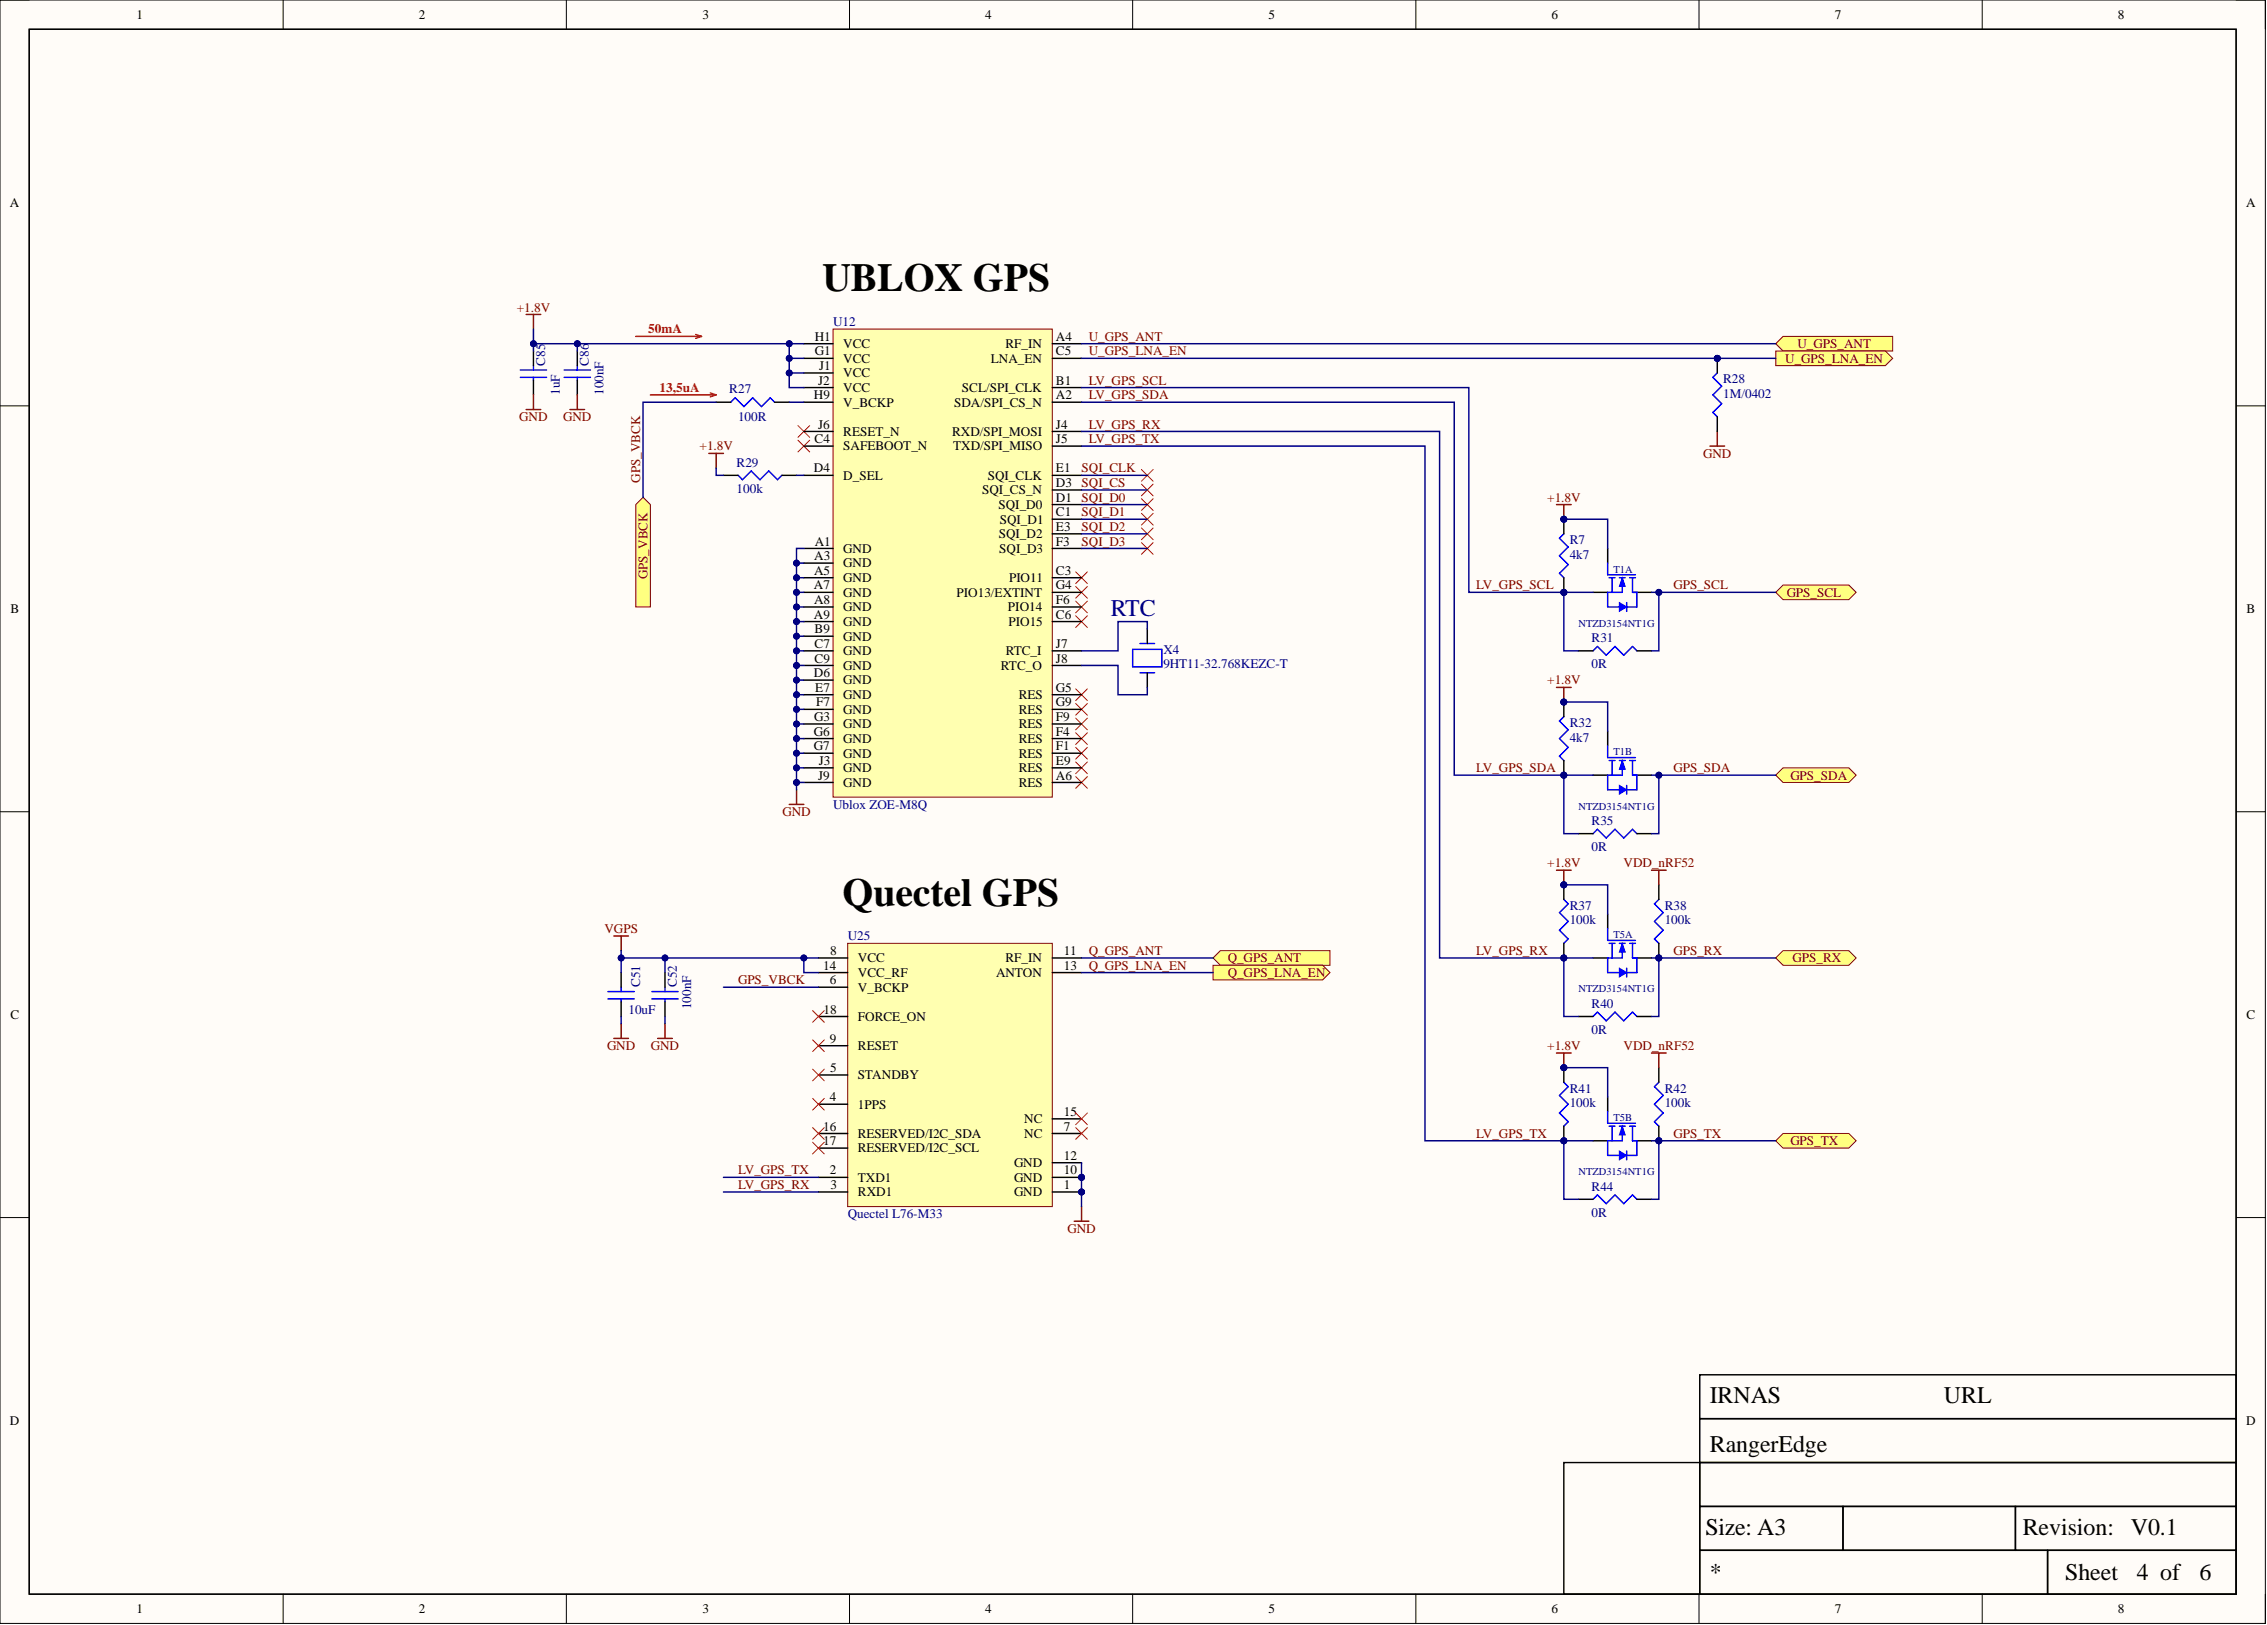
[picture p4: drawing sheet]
<svg xmlns="http://www.w3.org/2000/svg" width="393mm" height="282mm" viewBox="0 0 393 282" stroke-linecap="round" stroke-linejoin="round" font-family="sans-serif">
<defs><g id="words">
<g font-size="6.9">
<text x="142.7" y="50.5">UBLOX GPS</text>
<text x="146.2" y="157.1">Quectel GPS</text>
</g>
<text font-size="4.1" fill="#000080" x="192.7" y="106.9">RTC</text>
<g font-size="4.1">
<text x="296.7" y="243.4">IRNAS</text>
<text x="337.3" y="243.4">URL</text>
<text x="296.7" y="251.8">RangerEdge</text>
<text x="295.9" y="266.2">Size: A3</text>
<text x="351" y="266.2">Revision:</text>
<text x="369.7" y="266.2">V0.1</text>
<text x="296.7" y="274.1">*</text>
<text x="358.3" y="274.1">Sheet</text>
<text x="370.7" y="274.1">4 of</text>
<text x="381.7" y="274.1">6</text>
</g>
<g font-size="2.3">
<text x="23.7" y="3.3">1</text>
<text x="72.7" y="3.3">2</text>
<text x="121.9" y="3.3">3</text>
<text x="170.9" y="3.3">4</text>
<text x="220.1" y="3.3">5</text>
<text x="269.2" y="3.3">6</text>
<text x="318.3" y="3.3">7</text>
<text x="367.5" y="3.3">8</text>
<text x="1.7" y="36">A</text>
<text x="389.7" y="36">A</text>
<text x="141.4" y="59.1">H1</text>
<text x="183.2" y="59.1">A4</text>
<text x="141.4" y="61.6">G1</text>
<text x="142.1" y="64.2">J1</text>
<text x="146.3" y="62.9">VCC</text>
<text x="146.3" y="60.4">VCC</text>
<text x="146.3" y="65.5">VCC</text>
<text x="171.9" y="62.9">LNA_EN</text>
<text x="174.5" y="60.4">RF_IN</text>
<text x="183.2" y="61.6">C5</text>
<text x="141.2" y="69.3">H9</text>
<text x="142" y="66.7">J2</text>
<text x="146.3" y="70.5">V_BCKP</text>
<text x="146.3" y="68">VCC</text>
<text x="165.6" y="70.5">SDA/SPI_CS_N</text>
<text x="166.9" y="68">SCL/SPI_CLK</text>
<text x="183.2" y="69.3">A2</text>
<text x="183.2" y="66.7">B1</text>
<text x="141.3" y="76.9">C4</text>
<text x="142" y="74.3">J6</text>
<text x="146.3" y="75.6">RESET_N</text>
<text x="165.2" y="75.6">RXD/SPI_MOSI</text>
<text x="183.2" y="74.3">J4</text>
<text x="183.2" y="76.9">J5</text>
<text x="141.2" y="81.9">D4</text>
<text x="146.3" y="78.1">SAFEBOOT_N</text>
<text x="146.3" y="83.2">D_SEL</text>
<text x="165.4" y="78.1">TXD/SPI_MISO</text>
<text x="171.4" y="83.2">SQI_CLK</text>
<text x="183.2" y="81.9">E1</text>
<text x="170.4" y="85.7">SQI_CS_N</text>
<text x="173.2" y="88.3">SQI_D0</text>
<text x="183.2" y="89.6">C1</text>
<text x="183.2" y="87">D1</text>
<text x="183.2" y="84.5">D3</text>
<text x="141.4" y="94.6">A1</text>
<text x="146.3" y="95.9">GND</text>
<text x="173.3" y="93.4">SQI_D2</text>
<text x="173.4" y="95.9">SQI_D3</text>
<text x="173.5" y="90.8">SQI_D1</text>
<text x="183.2" y="92.1">E3</text>
<text x="183.2" y="94.6">F3</text>
<text x="141.2" y="99.7">A5</text>
<text x="141.3" y="97.2">A3</text>
<text x="146.3" y="98.4">GND</text>
<text x="146.3" y="101">GND</text>
<text x="175.1" y="101">PIO11</text>
<text x="183.2" y="99.7">C3</text>
<text x="1.8" y="106.4">B</text>
<text x="141.2" y="102.2">A7</text>
<text x="141.2" y="107.3">A9</text>
<text x="141.2" y="104.8">A8</text>
<text x="146.3" y="103.5">GND</text>
<text x="146.3" y="106">GND</text>
<text x="166" y="103.5">PIO13/EXTINT</text>
<text x="174.9" y="106">PIO14</text>
<text x="183.2" y="107.3">C6</text>
<text x="183.2" y="104.8">F6</text>
<text x="183.2" y="102.2">G4</text>
<text x="389.8" y="106.4">B</text>
<text x="141.3" y="109.8">B9</text>
<text x="141.3" y="112.4">C7</text>
<text x="146.3" y="108.6">GND</text>
<text x="146.3" y="111.1">GND</text>
<text x="146.3" y="113.7">GND</text>
<text x="174.5" y="113.7">RTC_I</text>
<text x="175" y="108.6">PIO15</text>
<text x="183.2" y="112.4">J7</text>
<text x="141.2" y="117.5">D6</text>
<text x="141.3" y="114.9">C9</text>
<text x="141.5" y="120">E7</text>
<text x="146.3" y="116.2">GND</text>
<text x="146.3" y="118.7">GND</text>
<text x="173.7" y="116.2">RTC_O</text>
<text x="183.2" y="120">G5</text>
<text x="183.2" y="114.9">J8</text>
<text x="141.3" y="125.1">G3</text>
<text x="141.6" y="122.5">F7</text>
<text x="146.3" y="121.3">GND</text>
<text x="146.3" y="123.8">GND</text>
<text x="176.8" y="121.3">RES</text>
<text x="176.8" y="123.8">RES</text>
<text x="183.2" y="125.1">F9</text>
<text x="183.2" y="122.5">G9</text>
<text x="141.2" y="127.6">G6</text>
<text x="141.2" y="130.1">G7</text>
<text x="146.3" y="126.3">GND</text>
<text x="146.3" y="128.9">GND</text>
<text x="146.3" y="131.4">GND</text>
<text x="176.8" y="131.4">RES</text>
<text x="176.8" y="128.9">RES</text>
<text x="176.8" y="126.3">RES</text>
<text x="183.2" y="130.1">F1</text>
<text x="183.2" y="127.6">F4</text>
<text x="142" y="135.2">J9</text>
<text x="142.1" y="132.7">J3</text>
<text x="146.3" y="133.9">GND</text>
<text x="146.3" y="136.5">GND</text>
<text x="176.8" y="136.5">RES</text>
<text x="176.8" y="133.9">RES</text>
<text x="183.2" y="135.2">A6</text>
<text x="183.2" y="132.7">E9</text>
<text x="144" y="165.7">8</text>
<text x="148.9" y="166.9">VCC</text>
<text x="174.5" y="166.9">RF_IN</text>
<text x="184.6" y="165.7">11</text>
<text x="142.9" y="168.2">14</text>
<text x="144" y="170.7">6</text>
<text x="148.9" y="169.5">VCC_RF</text>
<text x="148.9" y="172">V_BCKP</text>
<text x="172.8" y="169.5">ANTON</text>
<text x="184.6" y="168.2">13</text>
<text x="1.8" y="176.8">C</text>
<text x="142.9" y="175.8">18</text>
<text x="148.9" y="177.1">FORCE_ON</text>
<text x="389.8" y="176.8">C</text>
<text x="144" y="180.9">9</text>
<text x="144" y="186">5</text>
<text x="148.9" y="182.2">RESET</text>
<text x="144" y="191">4</text>
<text x="148.9" y="187.2">STANDBY</text>
<text x="142.9" y="196.1">16</text>
<text x="148.9" y="197.4">RESERVED/I2C_SDA</text>
<text x="148.9" y="192.3">1PPS</text>
<text x="177.7" y="194.8">NC</text>
<text x="177.7" y="197.4">NC</text>
<text x="184.6" y="193.6">15</text>
<text x="184.6" y="196.1">7</text>
<text x="142.9" y="198.6">17</text>
<text x="144" y="203.7">2</text>
<text x="148.9" y="199.9">RESERVED/I2C_SCL</text>
<text x="175.9" y="202.4">GND</text>
<text x="184.6" y="203.7">10</text>
<text x="184.6" y="201.2">12</text>
<text x="144.1" y="206.3">3</text>
<text x="148.9" y="205">TXD1</text>
<text x="148.9" y="207.5">RXD1</text>
<text x="175.9" y="205">GND</text>
<text x="175.9" y="207.5">GND</text>
<text x="184.6" y="206.3">1</text>
<text x="1.7" y="247.2">D</text>
<text x="389.7" y="247.2">D</text>
<text x="23.7" y="279.8">1</text>
<text x="72.7" y="279.8">2</text>
<text x="121.9" y="279.8">3</text>
<text x="170.9" y="279.8">4</text>
<text x="220.1" y="279.8">5</text>
<text x="269.2" y="279.8">6</text>
<text x="318.3" y="279.8">7</text>
<text x="367.5" y="279.8">8</text>
</g>
<g font-size="2.3" fill="#800000">
<text x="89.7" y="54">+1.8V</text>
<text x="188.9" y="59.1">U_GPS_ANT</text>
<text x="188.9" y="61.6">U_GPS_LNA_EN</text>
<text x="309.8" y="62.9">U_GPS_LNA_EN</text>
<text x="311.9" y="60.4">U_GPS_ANT</text>
<text x="188.9" y="69.3">LV_GPS_SDA</text>
<text x="188.9" y="66.7">LV_GPS_SCL</text>
<text x="90.1" y="73.1">GND</text>
<text x="97.7" y="73.1">GND</text>
<text x="188.9" y="76.9">LV_GPS_TX</text>
<text x="188.9" y="74.3">LV_GPS_RX</text>
<text x="111.1" y="83.7" transform="rotate(-90 111.1 83.7)">GPS_VBCK</text>
<text x="121.4" y="78.1">+1.8V</text>
<text x="187.7" y="81.9">SQI_CLK</text>
<text x="295.5" y="79.4">GND</text>
<text x="187.7" y="84.5">SQI_CS</text>
<text x="187.7" y="87">SQI_D0</text>
<text x="187.7" y="89.6">SQI_D1</text>
<text x="268.5" y="87">+1.8V</text>
<text x="187.7" y="92.1">SQI_D2</text>
<text x="187.7" y="94.6">SQI_D3</text>
<text x="112.3" y="100.5" transform="rotate(-90 112.3 100.5)">GPS_VBCK</text>
<text x="256.1" y="102.2">LV_GPS_SCL</text>
<text x="290.4" y="102.2">GPS_SCL</text>
<text x="310" y="103.5">GPS_SCL</text>
<text x="268.5" y="118.7">+1.8V</text>
<text x="256.1" y="133.9">LV_GPS_SDA</text>
<text x="290.4" y="133.9">GPS_SDA</text>
<text x="310.6" y="135.2">GPS_SDA</text>
<text x="135.8" y="141.6">GND</text>
<text x="268.5" y="150.4">+1.8V</text>
<text x="281.7" y="150.4">VDD_nRF52</text>
<text x="104.9" y="161.9">VGPS</text>
<text x="188.9" y="165.7">Q_GPS_ANT</text>
<text x="213" y="166.9">Q_GPS_ANT</text>
<text x="256.1" y="165.7">LV_GPS_RX</text>
<text x="290.4" y="165.7">GPS_RX</text>
<text x="311" y="166.9">GPS_RX</text>
<text x="128.1" y="170.7">GPS_VBCK</text>
<text x="188.9" y="168.2">Q_GPS_LNA_EN</text>
<text x="213" y="169.5">Q_GPS_LNA_EN</text>
<text x="105.3" y="182.2">GND</text>
<text x="112.9" y="182.2">GND</text>
<text x="268.5" y="182.2">+1.8V</text>
<text x="281.7" y="182.2">VDD_nRF52</text>
<text x="256.1" y="197.4">LV_GPS_TX</text>
<text x="290.4" y="197.4">GPS_TX</text>
<text x="128.1" y="203.7">LV_GPS_TX</text>
<text x="310.6" y="198.6">GPS_TX</text>
<text x="128.1" y="206.3">LV_GPS_RX</text>
<text x="185.2" y="213.9">GND</text>
</g>
<g font-size="2.3" fill="#f00">
<text x="112.5" y="57.8">50mA</text>
<text x="114.5" y="68">13,5uA</text>
</g>
<g font-size="2.3" fill="#000080">
<text x="144.5" y="56.6">U12</text>
<text x="94.6" y="63.4" transform="rotate(-90 94.6 63.4)">C85</text>
<text x="102.2" y="63.4" transform="rotate(-90 102.2 63.4)">C86</text>
<text x="97.1" y="68.5" transform="rotate(-90 97.1 68.5)">1uF</text>
<text x="104.7" y="68.5" transform="rotate(-90 104.7 68.5)">100nF</text>
<text x="126.5" y="68.2">R27</text>
<text x="299" y="66.5">R28</text>
<text x="299" y="69">1M/0402</text>
<text x="128.1" y="73.1">100R</text>
<text x="127.8" y="80.9">R29</text>
<text x="127.8" y="85.5">100k</text>
<text x="272.4" y="94.4">R7</text>
<text x="272.4" y="96.9">4k7</text>
<text x="201.9" y="113.4">X4</text>
<text x="276.2" y="111.4">R31</text>
<text x="201.9" y="115.9">9HT11-32.768KEZC-T</text>
<text x="276.2" y="115.9">0R</text>
<text x="272.4" y="126.1">R32</text>
<text x="272.4" y="128.6">4k7</text>
<text x="144.5" y="140.3">Ublox ZOE-M8Q</text>
<text x="276.2" y="143.1">R35</text>
<text x="276.2" y="147.6">0R</text>
<text x="272.4" y="157.8">R37</text>
<text x="272.4" y="160.3">100k</text>
<text x="288.8" y="157.8">R38</text>
<text x="288.8" y="160.3">100k</text>
<text x="147.1" y="163.1">U25</text>
<text x="111.1" y="171.2" transform="rotate(-90 111.1 171.2)">C51</text>
<text x="117.4" y="171.2" transform="rotate(-90 117.4 171.2)">C52</text>
<text x="109" y="175.8">10uF</text>
<text x="119.9" y="175" transform="rotate(-90 119.9 175)">100nF</text>
<text x="276.2" y="174.8">R40</text>
<text x="276.2" y="179.4">0R</text>
<text x="272.4" y="189.5">R41</text>
<text x="288.8" y="189.5">R42</text>
<text x="272.4" y="192">100k</text>
<text x="288.8" y="192">100k</text>
<text x="276.2" y="206.5">R44</text>
<text x="147.1" y="211.3">Quectel L76-M33</text>
<text x="276.2" y="211.1">0R</text>
</g>
<g font-size="1.8" fill="#000080">
<text x="280" y="99.3">T1A</text>
<text x="273.9" y="108.7">NTZD3154NT1G</text>
<text x="280" y="131">T1B</text>
<text x="273.9" y="140.4">NTZD3154NT1G</text>
<text x="280" y="162.7">T5A</text>
<text x="273.9" y="172.1">NTZD3154NT1G</text>
<text x="280" y="194.5">T5B</text>
<text x="273.9" y="203.8">NTZD3154NT1G</text>
</g>
</g></defs>
<path d="M0 0h393.1v281.6h-393.1z" fill-rule="evenodd" fill="#fffcf8"/>
<path d="M0 0h393.1v281.6h-393.1z" fill="none" stroke="#000" stroke-width=".17"/>
<path d="M5.1 5.1h382.9v271.4h-382.9z" fill-rule="evenodd" fill="#fffcf8"/>
<g fill="none" stroke="#000" stroke-width=".17">
<path d="M0 0h5.1M5.1 5.1h382.9v271.4h-382.9zM49.1 0v5.1M98.3 0v5.1M147.4 0v5.1M196.5 0v5.1M245.7 0v5.1M294.8 0v5.1M343.9 0v5.1M388 0h5.1v5.1M0 70.4h5.1M388 70.4h5.1"/>
<path d="M0 140.8h5.1M388 140.8h5.1M0 211.2h5.1M388 211.2h5.1M49.1 276.5v5.1M98.3 276.5v5.1M147.4 276.5v5.1M196.5 276.5v5.1M245.7 276.5v5.1M294.8 276.5v5.1M343.9 276.5v5.1M393.1 276.5v5.1"/>
</g>
<path d="M5.1 5.1h382.9v271.4h-382.9zM124.3 69.8h2.5M134.4 69.8h2.5M294.9 238.5h93.1v7.6h-93.1zM271.3 253.7h23.6v22.8h-23.6zM294.9 253.7h93.1v7.6h-93.1zM294.9 246.1h93.1v7.6h-93.1zM294.9 261.3h24.9v7.6h-24.9zM294.9 268.9h60.4v7.6h-60.4zM319.8 261.3h29.9v7.6h-29.9zM349.7 261.3h38.3v7.6h-38.3zM355.3 268.9h32.7v7.6h-32.7z" fill="none" stroke="#000" stroke-width=".25"/>
<path d="M126.8 69.8l.8-.8 1.5 1.5 1.5-1.5 1.5 1.5 1.5-1.5 .8 .8" fill="none" stroke="#00f" stroke-width=".25"/>
<path d="M296.7 77.4h2.5M298 74.8v2.6" fill="none" stroke="#800000" stroke-width=".25"/>
<path d="M111.6 86.3l1.2 1.2v17.8h-2.5v-17.8z" fill-rule="evenodd" fill="#ffff80"/>
<path d="M111.6 86.3l1.2 1.2v17.8h-2.5v-17.8z" fill="none" stroke="#800000" stroke-width=".17"/>
<path d="M90.3 64.2h4.5M90.3 65.5h4.5M92.6 63.4v.8M92.6 65.5v.5M97.9 64.2h4.5M97.9 65.5h4.5M100.2 63.4v.8M100.2 65.5v.5M128.1 82.5l.7 .7 1.5-1.5 1.6 1.5 1.5-1.5 1.5 1.5 .8-.7" fill="none" stroke="#00f" stroke-width=".25"/>
<path d="M92.6 60.9v2.5M92.6 66v2.5M100.2 60.9v2.5M100.2 66v2.5M125.5 82.5h2.6M135.7 82.5h2.5" fill="none" stroke="#000" stroke-width=".25"/>
<g fill="none" stroke="#f00" stroke-width=".17">
<path d="M138.5 73.8l2 2.1M138.5 76.4l2 2M140.5 73.8l-2 2.1M140.5 76.4l-2 2M186.6 99.2l2.1 2M188.7 99.2l-2.1 2M186.6 119.5l2.1 2M186.6 106.8l2.1 2M186.6 104.3l2.1 2M186.6 101.7l2.1 2.1M188.7 119.5l-2.1 2M188.7 106.8l-2.1 2"/>
<path d="M188.7 104.3l-2.1 2M188.7 101.7l-2.1 2.1M186.6 134.7l2.1 2M186.6 132.2l2.1 2M186.6 129.6l2.1 2.1M186.6 127.1l2.1 2M186.6 124.6l2.1 2M186.6 122l2.1 2.1M188.7 134.7l-2.1 2M188.7 132.2l-2.1 2M188.7 129.6l-2.1 2.1M188.7 127.1l-2.1 2"/>
<path d="M188.7 124.6l-2.1 2M188.7 122l-2.1 2.1"/>
</g>
<path d="M91.3 71h2.5M92.6 68.5v2.5M98.9 71h2.5M100.2 68.5v2.5M136.9 139.5h2.6M138.2 137v2.5" fill="none" stroke="#800000" stroke-width=".25"/>
<path d="M144.5 57.1h38.1v81.2h-38.1z" fill-rule="evenodd" fill="#ffffb0"/>
<path d="M144.5 57.1h38.1v81.2h-38.1z" fill="none" stroke="#800000" stroke-width=".17"/>
<g fill="none" stroke="#000" stroke-width=".25">
<path d="M139.5 59.6h5M182.6 59.6h5.1M139.5 69.8h5M139.5 67.2h5M139.5 62.2h5M139.5 74.8h5M139.5 77.4h5M139.5 64.7h5M182.6 69.8h5.1M182.6 67.2h5.1M182.6 62.2h5.1M182.6 74.8h5.1"/>
<path d="M182.6 77.4h5.1M139.5 82.5h5M139.5 95.1h5M139.5 97.7h5M182.6 90.1h5.1M182.6 87.5h5.1M182.6 85h5.1M182.6 82.5h5.1M182.6 92.6h5.1M182.6 95.1h5.1M139.5 100.2h5M139.5 107.8h5"/>
<path d="M139.5 105.3h5M139.5 102.7h5M139.5 112.9h5M139.5 115.4h5M139.5 110.4h5M139.5 118h5M182.6 100.2h5.1M182.6 107.8h5.1M182.6 105.3h5.1M182.6 102.7h5.1M182.6 112.9h5.1M182.6 115.4h5.1"/>
<path d="M199.1 109.1v2.5M199.1 116.7v2.5M139.5 135.7h5M139.5 133.2h5M139.5 130.7h5M139.5 128.1h5M139.5 125.6h5M139.5 120.5h5M139.5 123h5M182.6 135.7h5.1M182.6 133.2h5.1M182.6 130.7h5.1"/>
<path d="M182.6 128.1h5.1M182.6 125.6h5.1M182.6 120.5h5.1M182.6 123h5.1"/>
</g>
<path d="M91.3 54.5h2.5M92.6 54.5v2.6M123 78.6h2.5M124.3 78.6v2.6" fill="none" stroke="#800000" stroke-width=".25"/>
<path d="M196.5 112.6h5.1v3.1h-5.1zM197.8 116.7h2.5M197.8 111.6h2.5" fill="none" stroke="#00f" stroke-width=".25"/>
<path d="M110.3 58.4h11.4M120.7 58l1 .4M121.7 58.4l-1 .3M112.8 68.5h11.5M123.2 68.2l1.1 .3M124.3 68.5l-1.1 .3" fill="none" stroke="#f00" stroke-width=".25"/>
<circle cx="298" cy="62.2" r=".51" fill="#000080"/>
<circle cx="298" cy="62.2" r=".51" fill="none" stroke="#000080" stroke-width=".17"/>
<path d="M298 64.7l-.8 .8 1.5 1.5-1.5 1.5 1.5 1.5-1.5 1.5 .8 .8" fill="none" stroke="#00f" stroke-width=".25"/>
<path d="M298 62.2v2.5M298 72.3v2.5" fill="none" stroke="#000" stroke-width=".25"/>
<circle cx="298" cy="62.2" r=".51" fill="#000080"/>
<circle cx="298" cy="62.2" r=".51" fill="none" stroke="#000080" stroke-width=".17"/>
<path d="M309.4 58.4h19v2.5h-19l-1.3-1.3z" fill-rule="evenodd" fill="#ffff80"/>
<path d="M309.4 58.4h19v2.5h-19l-1.3-1.3z" fill="none" stroke="#800000" stroke-width=".17"/>
<path d="M308.1 60.9h19l1.3 1.3-1.3 1.2h-19z" fill-rule="evenodd" fill="#ffff80"/>
<path d="M308.1 60.9h19l1.3 1.3-1.3 1.2h-19z" fill="none" stroke="#800000" stroke-width=".17"/>
<path d="M198.1 81.4l2 2.1M198.1 84l2 2M198.1 86.5l2 2M198.1 89l2 2.1M198.1 91.6l2 2M198.1 94.1l2 2.1M200.1 81.4l-2 2.1M200.1 84l-2 2M200.1 86.5l-2 2M200.1 89l-2 2.1M200.1 91.6l-2 2M200.1 94.1l-2 2.1" fill="none" stroke="#f00" stroke-width=".17"/>
<circle cx="187.7" cy="204.2" r=".51" fill="#000080"/>
<circle cx="187.7" cy="204.2" r=".51" fill="none" stroke="#000080" stroke-width=".17"/>
<circle cx="187.7" cy="206.8" r=".51" fill="#000080"/>
<circle cx="187.7" cy="206.8" r=".51" fill="none" stroke="#000080" stroke-width=".17"/>
<path d="M147.1 163.6h35.5v45.7h-35.5z" fill-rule="evenodd" fill="#ffffb0"/>
<path d="M147.1 163.6h35.5v45.7h-35.5z" fill="none" stroke="#800000" stroke-width=".17"/>
<path d="M182.6 204.2h5.1" fill="none" stroke="#000" stroke-width=".25"/>
<circle cx="187.7" cy="204.2" r=".51" fill="#000080"/>
<circle cx="187.7" cy="204.2" r=".51" fill="none" stroke="#000080" stroke-width=".17"/>
<path d="M142 168.7h5.1M142 176.3h5.1M182.6 166.2h5.1M182.6 168.7h5.1M142 196.6h5.1M142 199.1h5.1M182.6 194.1h5.1M182.6 201.7h5.1M182.6 206.8h5.1" fill="none" stroke="#000" stroke-width=".25"/>
<circle cx="187.7" cy="206.8" r=".51" fill="#000080"/>
<circle cx="187.7" cy="206.8" r=".51" fill="none" stroke="#000080" stroke-width=".17"/>
<path d="M107.8 168.7v2.5M107.8 173.8v2.5M115.4 168.7v2.5M115.4 173.8v2.5M142 171.2h5.1M142 166.2h5.1M142 191.5h5.1M142 186.5h5.1M142 181.4h5.1M182.6 196.6h5.1M142 204.2h5.1M142 206.8h5.1" fill="none" stroke="#000" stroke-width=".25"/>
<g fill="none" stroke="#f00" stroke-width=".17">
<path d="M141 175.3l2 2M143 175.3l-2 2M141 195.6l2 2M141 198.1l2 2.1M141 180.4l2 2M141 185.4l2 2.1M141 190.5l2 2.1M143 195.6l-2 2M143 198.1l-2 2.1M143 180.4l-2 2M143 185.4l-2 2.1M143 190.5l-2 2.1"/>
<path d="M186.6 193.1l2.1 2M186.6 195.6l2.1 2M188.7 193.1l-2.1 2M188.7 195.6l-2.1 2"/>
</g>
<path d="M106.5 162.4h2.5M107.8 162.4v2.5M107.8 177.6v2.5M115.4 177.6v2.5M106.5 180.1h2.5M114.1 180.1h2.6M186.4 211.8h2.5M187.7 209.3v2.5" fill="none" stroke="#800000" stroke-width=".25"/>
<path d="M105.5 172h4.6M105.5 173.3h4.6M107.8 171.2v.8M107.8 173.3v.5M113.1 172h4.6M113.1 173.3h4.6M115.4 171.2v.8M115.4 173.3v.5" fill="none" stroke="#00f" stroke-width=".25"/>
<path d="M211.7 164.9h19.1v2.5h-19.1l-1.2-1.2z" fill-rule="evenodd" fill="#ffff80"/>
<path d="M211.7 164.9h19.1v2.5h-19.1l-1.2-1.2z" fill="none" stroke="#800000" stroke-width=".17"/>
<path d="M210.5 167.4h19l1.3 1.3-1.3 1.3h-19z" fill-rule="evenodd" fill="#ffff80"/>
<path d="M210.5 167.4h19l1.3 1.3-1.3 1.3h-19z" fill="none" stroke="#800000" stroke-width=".17"/>
<path d="M278.9 95.1v2.6M276.4 102.7h2.5M284 102.7h2.6" fill="none" stroke="#000" stroke-width=".25"/>
<path d="M278.9 97.7v2h4.9M279.2 100.2h1M279.7 100.2v2.5h1.8v-2.5M281 100.2h1M282.8 100.2h1M283.3 100.2v2.5" fill="none" stroke="#00f" stroke-width=".25"/>
<path d="M281.5 100.2l.5 1.5h-1z" fill="#00f"/>
<path d="M281.5 100.2l.5 1.5h-1z" fill="none" stroke="#00f" stroke-width=".17"/>
<path d="M278.9 102.7v2.6h2.1M282.2 104.5v1.5M283.3 102.7h.7v2.6h-1.8" fill="none" stroke="#00f" stroke-width=".25"/>
<path d="M281 104.5l1.2 .8-1.2 .7z" fill="#00f"/>
<path d="M281 104.5l1.2 .8-1.2 .7z" fill="none" stroke="#00f" stroke-width=".17"/>
<path d="M278.9 102.7h.8" fill="none" stroke="#00f" stroke-width=".25"/>
<path d="M270.1 87.5h2.5M271.3 87.5v2.6" fill="none" stroke="#800000" stroke-width=".25"/>
<circle cx="271.3" cy="90.1" r=".51" fill="#000080"/>
<circle cx="271.3" cy="90.1" r=".51" fill="none" stroke="#000080" stroke-width=".17"/>
<path d="M276.4 112.9l.8-.8 1.5 1.6 1.5-1.6 1.5 1.6 1.6-1.6 .7 .8M278.9 129.4v2h4.9M279.2 131.9h1M279.7 131.9v2.6h1.8v-2.6M281 131.9h1M282.8 131.9h1M283.3 131.9v2.6" fill="none" stroke="#00f" stroke-width=".25"/>
<path d="M273.9 112.9h2.5M284 112.9h2.6M276.4 134.5h2.5M278.9 126.8v2.6M284 134.5h2.6" fill="none" stroke="#000" stroke-width=".25"/>
<path d="M281.5 131.9l.5 1.5h-1z" fill="#00f"/>
<path d="M281.5 131.9l.5 1.5h-1z" fill="none" stroke="#00f" stroke-width=".17"/>
<path d="M278.9 134.5v2.5h2.1M282.2 136.2v1.6M283.3 134.5h.7v2.5h-1.8" fill="none" stroke="#00f" stroke-width=".25"/>
<path d="M281 136.2l1.2 .8-1.2 .8z" fill="#00f"/>
<path d="M281 136.2l1.2 .8-1.2 .8z" fill="none" stroke="#00f" stroke-width=".17"/>
<path d="M278.9 134.5h.8" fill="none" stroke="#00f" stroke-width=".25"/>
<path d="M270.1 119.2h2.5M271.3 119.2v2.6" fill="none" stroke="#800000" stroke-width=".25"/>
<circle cx="271.3" cy="121.8" r=".51" fill="#000080"/>
<circle cx="271.3" cy="121.8" r=".51" fill="none" stroke="#000080" stroke-width=".17"/>
<path d="M276.4 144.6l.8-.8 1.5 1.6 1.5-1.6 1.5 1.6 1.6-1.6 .7 .8" fill="none" stroke="#00f" stroke-width=".25"/>
<path d="M273.9 144.6h2.5M284 144.6h2.6" fill="none" stroke="#000" stroke-width=".25"/>
<circle cx="271.3" cy="153.5" r=".51" fill="#000080"/>
<circle cx="271.3" cy="153.5" r=".51" fill="none" stroke="#000080" stroke-width=".17"/>
<circle cx="271.3" cy="166.2" r=".51" fill="#000080"/>
<circle cx="271.3" cy="166.2" r=".51" fill="none" stroke="#000080" stroke-width=".17"/>
<path d="M271.3 156l.8 .8-1.5 1.5 1.5 1.5-1.5 1.5 1.5 1.6-.8 .7" fill="none" stroke="#00f" stroke-width=".25"/>
<path d="M271.3 153.5v2.5" fill="none" stroke="#000" stroke-width=".25"/>
<circle cx="271.3" cy="153.5" r=".51" fill="#000080"/>
<circle cx="271.3" cy="153.5" r=".51" fill="none" stroke="#000080" stroke-width=".17"/>
<path d="M271.3 163.6v2.6" fill="none" stroke="#000" stroke-width=".25"/>
<circle cx="271.3" cy="166.2" r=".51" fill="#000080"/>
<circle cx="271.3" cy="166.2" r=".51" fill="none" stroke="#000080" stroke-width=".17"/>
<circle cx="287.8" cy="166.2" r=".51" fill="#000080"/>
<circle cx="287.8" cy="166.2" r=".51" fill="none" stroke="#000080" stroke-width=".17"/>
<path d="M287.8 156l-.7 .8 1.5 1.5-1.5 1.5 1.5 1.5-1.5 1.6 .7 .7" fill="none" stroke="#00f" stroke-width=".25"/>
<path d="M287.8 163.6v2.6" fill="none" stroke="#000" stroke-width=".25"/>
<circle cx="287.8" cy="166.2" r=".51" fill="#000080"/>
<circle cx="287.8" cy="166.2" r=".51" fill="none" stroke="#000080" stroke-width=".17"/>
<path d="M278.9 158.6v2.5M287.8 153.5v2.5M276.4 166.2h2.5M284 166.2h2.6" fill="none" stroke="#000" stroke-width=".25"/>
<path d="M278.9 161.1v2h4.9M279.2 163.6h1M279.7 163.6v2.6h1.8v-2.6M281 163.6h1M282.8 163.6h1M283.3 163.6v2.6" fill="none" stroke="#00f" stroke-width=".25"/>
<path d="M281.5 163.6l.5 1.6h-1z" fill="#00f"/>
<path d="M281.5 163.6l.5 1.6h-1z" fill="none" stroke="#00f" stroke-width=".17"/>
<path d="M278.9 166.2v2.5h2.1M282.2 167.9v1.6M283.3 166.2h.7v2.5h-1.8" fill="none" stroke="#00f" stroke-width=".25"/>
<path d="M281 167.9l1.2 .8-1.2 .8z" fill="#00f"/>
<path d="M281 167.9l1.2 .8-1.2 .8z" fill="none" stroke="#00f" stroke-width=".17"/>
<path d="M278.9 166.2h.8" fill="none" stroke="#00f" stroke-width=".25"/>
<path d="M270.1 150.9h2.5M271.3 150.9v2.6" fill="none" stroke="#800000" stroke-width=".25"/>
<circle cx="271.3" cy="153.5" r=".51" fill="#000080"/>
<circle cx="271.3" cy="153.5" r=".51" fill="none" stroke="#000080" stroke-width=".17"/>
<path d="M286.6 150.9h2.5M287.8 150.9v2.6" fill="none" stroke="#800000" stroke-width=".25"/>
<path d="M276.4 176.3l.8-.7 1.5 1.5 1.5-1.5 1.5 1.5 1.6-1.5 .7 .7" fill="none" stroke="#00f" stroke-width=".25"/>
<path d="M273.9 176.3h2.5M284 176.3h2.6" fill="none" stroke="#000" stroke-width=".25"/>
<circle cx="271.3" cy="185.2" r=".51" fill="#000080"/>
<circle cx="271.3" cy="185.2" r=".51" fill="none" stroke="#000080" stroke-width=".17"/>
<circle cx="271.3" cy="197.9" r=".51" fill="#000080"/>
<circle cx="271.3" cy="197.9" r=".51" fill="none" stroke="#000080" stroke-width=".17"/>
<path d="M271.3 187.7l.8 .8-1.5 1.5 1.5 1.5-1.5 1.6 1.5 1.5-.8 .7" fill="none" stroke="#00f" stroke-width=".25"/>
<path d="M271.3 185.2v2.5" fill="none" stroke="#000" stroke-width=".25"/>
<circle cx="271.3" cy="185.2" r=".51" fill="#000080"/>
<circle cx="271.3" cy="185.2" r=".51" fill="none" stroke="#000080" stroke-width=".17"/>
<path d="M271.3 195.3v2.6" fill="none" stroke="#000" stroke-width=".25"/>
<circle cx="271.3" cy="197.9" r=".51" fill="#000080"/>
<circle cx="271.3" cy="197.9" r=".51" fill="none" stroke="#000080" stroke-width=".17"/>
<circle cx="287.8" cy="197.9" r=".51" fill="#000080"/>
<circle cx="287.8" cy="197.9" r=".51" fill="none" stroke="#000080" stroke-width=".17"/>
<path d="M287.8 187.7l-.7 .8 1.5 1.5-1.5 1.5 1.5 1.6-1.5 1.5 .7 .7" fill="none" stroke="#00f" stroke-width=".25"/>
<path d="M287.8 195.3v2.6" fill="none" stroke="#000" stroke-width=".25"/>
<circle cx="287.8" cy="197.9" r=".51" fill="#000080"/>
<circle cx="287.8" cy="197.9" r=".51" fill="none" stroke="#000080" stroke-width=".17"/>
<path d="M276.4 197.9h2.5M278.9 190.3v2.5M284 197.9h2.6M287.8 185.2v2.5" fill="none" stroke="#000" stroke-width=".25"/>
<path d="M278.9 192.8v2h4.9M279.2 195.3h1M279.7 195.3v2.6h1.8v-2.6M281 195.3h1M282.8 195.3h1M283.3 195.3v2.6" fill="none" stroke="#00f" stroke-width=".25"/>
<path d="M281.5 195.3l.5 1.6h-1z" fill="#00f"/>
<path d="M281.5 195.3l.5 1.6h-1z" fill="none" stroke="#00f" stroke-width=".17"/>
<path d="M278.9 197.9v2.5h2.1M282.2 199.7v1.5M283.3 197.9h.7v2.5h-1.8" fill="none" stroke="#00f" stroke-width=".25"/>
<path d="M281 199.7l1.2 .7-1.2 .8z" fill="#00f"/>
<path d="M281 199.7l1.2 .7-1.2 .8z" fill="none" stroke="#00f" stroke-width=".17"/>
<path d="M278.9 197.9h.8" fill="none" stroke="#00f" stroke-width=".25"/>
<path d="M270.1 182.7h2.5M271.3 182.7v2.5" fill="none" stroke="#800000" stroke-width=".25"/>
<circle cx="271.3" cy="185.2" r=".51" fill="#000080"/>
<circle cx="271.3" cy="185.2" r=".51" fill="none" stroke="#000080" stroke-width=".17"/>
<path d="M286.6 182.7h2.5M287.8 182.7v2.5" fill="none" stroke="#800000" stroke-width=".25"/>
<path d="M276.4 208l.8-.7 1.5 1.5 1.5-1.5 1.5 1.5 1.6-1.5 .7 .7" fill="none" stroke="#00f" stroke-width=".25"/>
<path d="M273.9 208h2.5M284 208h2.6" fill="none" stroke="#000" stroke-width=".25"/>
<path d="M309.4 133.2h11.4l1.3 1.3-1.3 1.2h-11.4l-1.3-1.2z" fill-rule="evenodd" fill="#ffff80"/>
<path d="M309.4 133.2h11.4l1.3 1.3-1.3 1.2h-11.4l-1.3-1.2z" fill="none" stroke="#800000" stroke-width=".17"/>
<path d="M309.4 101.5h11.4l1.3 1.2-1.3 1.3h-11.4l-1.3-1.3z" fill-rule="evenodd" fill="#ffff80"/>
<path d="M309.4 101.5h11.4l1.3 1.2-1.3 1.3h-11.4l-1.3-1.3z" fill="none" stroke="#800000" stroke-width=".17"/>
<path d="M309.4 196.6h11.4l1.3 1.3-1.3 1.2h-11.4l-1.3-1.2z" fill-rule="evenodd" fill="#ffff80"/>
<path d="M309.4 196.6h11.4l1.3 1.3-1.3 1.2h-11.4l-1.3-1.2z" fill="none" stroke="#800000" stroke-width=".17"/>
<path d="M309.4 164.9h11.4l1.3 1.3-1.3 1.2h-11.4l-1.3-1.2z" fill-rule="evenodd" fill="#ffff80"/>
<path d="M309.4 164.9h11.4l1.3 1.3-1.3 1.2h-11.4l-1.3-1.2z" fill="none" stroke="#800000" stroke-width=".17"/>
<circle cx="271.3" cy="102.7" r=".51" fill="#000080"/>
<circle cx="271.3" cy="102.7" r=".51" fill="none" stroke="#000080" stroke-width=".17"/>
<circle cx="271.3" cy="90.1" r=".51" fill="#000080"/>
<circle cx="271.3" cy="90.1" r=".51" fill="none" stroke="#000080" stroke-width=".17"/>
<path d="M271.3 92.6l-.7 .8 1.5 1.5-1.5 1.5 1.5 1.5-1.5 1.5 .7 .8" fill="none" stroke="#00f" stroke-width=".25"/>
<path d="M271.3 100.2v2.5" fill="none" stroke="#000" stroke-width=".25"/>
<circle cx="271.3" cy="102.7" r=".51" fill="#000080"/>
<circle cx="271.3" cy="102.7" r=".51" fill="none" stroke="#000080" stroke-width=".17"/>
<path d="M271.3 90.1v2.5" fill="none" stroke="#000" stroke-width=".25"/>
<circle cx="271.3" cy="90.1" r=".51" fill="#000080"/>
<circle cx="271.3" cy="90.1" r=".51" fill="none" stroke="#000080" stroke-width=".17"/>
<circle cx="271.3" cy="134.5" r=".51" fill="#000080"/>
<circle cx="271.3" cy="134.5" r=".51" fill="none" stroke="#000080" stroke-width=".17"/>
<circle cx="271.3" cy="121.8" r=".51" fill="#000080"/>
<circle cx="271.3" cy="121.8" r=".51" fill="none" stroke="#000080" stroke-width=".17"/>
<path d="M271.3 124.3l-.7 .8 1.5 1.5-1.5 1.5 1.5 1.5-1.5 1.6 .7 .7" fill="none" stroke="#00f" stroke-width=".25"/>
<path d="M271.3 131.9v2.6" fill="none" stroke="#000" stroke-width=".25"/>
<circle cx="271.3" cy="134.5" r=".51" fill="#000080"/>
<circle cx="271.3" cy="134.5" r=".51" fill="none" stroke="#000080" stroke-width=".17"/>
<path d="M271.3 121.8v2.5" fill="none" stroke="#000" stroke-width=".25"/>
<circle cx="271.3" cy="121.8" r=".51" fill="#000080"/>
<circle cx="271.3" cy="121.8" r=".51" fill="none" stroke="#000080" stroke-width=".17"/>
<path d="M124.3 69.8h-12.7v16.5M136.9 64.7v2.5h2.6M136.9 69.8h2.6M124.3 81.2v1.3h1.2" fill="none" stroke="#000080" stroke-width=".25"/>
<circle cx="136.9" cy="64.7" r=".51" fill="#000080"/>
<circle cx="136.9" cy="64.7" r=".51" fill="none" stroke="#000080" stroke-width=".17"/>
<path d="M136.9 62.2v2.5h2.6" fill="none" stroke="#000080" stroke-width=".25"/>
<circle cx="136.9" cy="64.7" r=".51" fill="#000080"/>
<circle cx="136.9" cy="64.7" r=".51" fill="none" stroke="#000080" stroke-width=".17"/>
<circle cx="136.9" cy="62.2" r=".51" fill="#000080"/>
<circle cx="136.9" cy="62.2" r=".51" fill="none" stroke="#000080" stroke-width=".17"/>
<path d="M136.9 59.6v2.6h2.6" fill="none" stroke="#000080" stroke-width=".25"/>
<circle cx="136.9" cy="62.2" r=".51" fill="#000080"/>
<circle cx="136.9" cy="62.2" r=".51" fill="none" stroke="#000080" stroke-width=".17"/>
<circle cx="136.9" cy="59.6" r=".51" fill="#000080"/>
<circle cx="136.9" cy="59.6" r=".51" fill="none" stroke="#000080" stroke-width=".17"/>
<path d="M138.2 135.7h1.3" fill="none" stroke="#000080" stroke-width=".25"/>
<circle cx="138.2" cy="135.7" r=".51" fill="#000080"/>
<circle cx="138.2" cy="135.7" r=".51" fill="none" stroke="#000080" stroke-width=".17"/>
<path d="M138.2 133.2h1.3" fill="none" stroke="#000080" stroke-width=".25"/>
<circle cx="138.2" cy="133.2" r=".51" fill="#000080"/>
<circle cx="138.2" cy="133.2" r=".51" fill="none" stroke="#000080" stroke-width=".17"/>
<path d="M138.2 130.7h1.3" fill="none" stroke="#000080" stroke-width=".25"/>
<circle cx="138.2" cy="130.7" r=".51" fill="#000080"/>
<circle cx="138.2" cy="130.7" r=".51" fill="none" stroke="#000080" stroke-width=".17"/>
<path d="M138.2 128.1h1.3" fill="none" stroke="#000080" stroke-width=".25"/>
<circle cx="138.2" cy="128.1" r=".51" fill="#000080"/>
<circle cx="138.2" cy="128.1" r=".51" fill="none" stroke="#000080" stroke-width=".17"/>
<path d="M138.2 125.6h1.3" fill="none" stroke="#000080" stroke-width=".25"/>
<circle cx="138.2" cy="125.6" r=".51" fill="#000080"/>
<circle cx="138.2" cy="125.6" r=".51" fill="none" stroke="#000080" stroke-width=".17"/>
<path d="M138.2 123h1.3" fill="none" stroke="#000080" stroke-width=".25"/>
<circle cx="138.2" cy="123" r=".51" fill="#000080"/>
<circle cx="138.2" cy="123" r=".51" fill="none" stroke="#000080" stroke-width=".17"/>
<path d="M138.2 120.5h1.3" fill="none" stroke="#000080" stroke-width=".25"/>
<circle cx="138.2" cy="120.5" r=".51" fill="#000080"/>
<circle cx="138.2" cy="120.5" r=".51" fill="none" stroke="#000080" stroke-width=".17"/>
<path d="M138.2 118h1.3" fill="none" stroke="#000080" stroke-width=".25"/>
<circle cx="138.2" cy="118" r=".51" fill="#000080"/>
<circle cx="138.2" cy="118" r=".51" fill="none" stroke="#000080" stroke-width=".17"/>
<path d="M138.2 115.4h1.3" fill="none" stroke="#000080" stroke-width=".25"/>
<circle cx="138.2" cy="115.4" r=".51" fill="#000080"/>
<circle cx="138.2" cy="115.4" r=".51" fill="none" stroke="#000080" stroke-width=".17"/>
<path d="M138.2 112.9h1.3" fill="none" stroke="#000080" stroke-width=".25"/>
<circle cx="138.2" cy="112.9" r=".51" fill="#000080"/>
<circle cx="138.2" cy="112.9" r=".51" fill="none" stroke="#000080" stroke-width=".17"/>
<path d="M138.2 110.4h1.3" fill="none" stroke="#000080" stroke-width=".25"/>
<circle cx="138.2" cy="110.4" r=".51" fill="#000080"/>
<circle cx="138.2" cy="110.4" r=".51" fill="none" stroke="#000080" stroke-width=".17"/>
<path d="M138.2 107.8h1.3" fill="none" stroke="#000080" stroke-width=".25"/>
<circle cx="138.2" cy="107.8" r=".51" fill="#000080"/>
<circle cx="138.2" cy="107.8" r=".51" fill="none" stroke="#000080" stroke-width=".17"/>
<path d="M138.2 105.3h1.3" fill="none" stroke="#000080" stroke-width=".25"/>
<circle cx="138.2" cy="105.3" r=".51" fill="#000080"/>
<circle cx="138.2" cy="105.3" r=".51" fill="none" stroke="#000080" stroke-width=".17"/>
<path d="M138.2 102.7h1.3" fill="none" stroke="#000080" stroke-width=".25"/>
<circle cx="138.2" cy="102.7" r=".51" fill="#000080"/>
<circle cx="138.2" cy="102.7" r=".51" fill="none" stroke="#000080" stroke-width=".17"/>
<path d="M138.2 100.2h1.3" fill="none" stroke="#000080" stroke-width=".25"/>
<circle cx="138.2" cy="100.2" r=".51" fill="#000080"/>
<circle cx="138.2" cy="100.2" r=".51" fill="none" stroke="#000080" stroke-width=".17"/>
<path d="M138.2 97.7h1.3" fill="none" stroke="#000080" stroke-width=".25"/>
<circle cx="138.2" cy="97.7" r=".51" fill="#000080"/>
<circle cx="138.2" cy="97.7" r=".51" fill="none" stroke="#000080" stroke-width=".17"/>
<path d="M298 62.2h10.1M138.2 82.5h1.3M187.7 82.5h11.4M187.7 95.1h11.4M187.7 92.6h11.4M187.7 90.1h11.4M187.7 87.5h11.4M187.7 85h11.4M187.7 115.4h6.3v5.1h5.1v-1.3M199.1 109.1v-1.3h-5.1v5.1h-6.3" fill="none" stroke="#000080" stroke-width=".25"/>
<circle cx="298" cy="62.2" r=".51" fill="#000080"/>
<circle cx="298" cy="62.2" r=".51" fill="none" stroke="#000080" stroke-width=".17"/>
<path d="M100.2 59.6v1.3" fill="none" stroke="#000080" stroke-width=".25"/>
<circle cx="100.2" cy="59.6" r=".51" fill="#000080"/>
<circle cx="100.2" cy="59.6" r=".51" fill="none" stroke="#000080" stroke-width=".17"/>
<path d="M125.5 171.2h16.5M139.5 166.2v2.5h2.5M125.5 206.8h16.5M125.5 204.2h16.5" fill="none" stroke="#000080" stroke-width=".25"/>
<circle cx="139.5" cy="166.2" r=".51" fill="#000080"/>
<circle cx="139.5" cy="166.2" r=".51" fill="none" stroke="#000080" stroke-width=".17"/>
<path d="M187.7 168.7h22.8M187.7 166.2h22.8M187.7 201.7v7.6" fill="none" stroke="#000080" stroke-width=".25"/>
<circle cx="187.7" cy="204.2" r=".51" fill="#000080"/>
<circle cx="187.7" cy="204.2" r=".51" fill="none" stroke="#000080" stroke-width=".17"/>
<circle cx="187.7" cy="206.8" r=".51" fill="#000080"/>
<circle cx="187.7" cy="206.8" r=".51" fill="none" stroke="#000080" stroke-width=".17"/>
<path d="M107.8 168.7v-2.5h7.6v2.5M107.8 176.3v1.3M115.4 176.3v1.3" fill="none" stroke="#000080" stroke-width=".25"/>
<circle cx="107.8" cy="166.2" r=".51" fill="#000080"/>
<circle cx="107.8" cy="166.2" r=".51" fill="none" stroke="#000080" stroke-width=".17"/>
<circle cx="115.4" cy="166.2" r=".51" fill="#000080"/>
<circle cx="115.4" cy="166.2" r=".51" fill="none" stroke="#000080" stroke-width=".17"/>
<path d="M107.8 164.9v1.3" fill="none" stroke="#000080" stroke-width=".25"/>
<circle cx="107.8" cy="166.2" r=".51" fill="#000080"/>
<circle cx="107.8" cy="166.2" r=".51" fill="none" stroke="#000080" stroke-width=".17"/>
<path d="M187.7 62.2h110.3" fill="none" stroke="#000080" stroke-width=".25"/>
<circle cx="298" cy="62.2" r=".51" fill="#000080"/>
<circle cx="298" cy="62.2" r=".51" fill="none" stroke="#000080" stroke-width=".17"/>
<path d="M187.7 59.6h120.4M271.3 90.1h7.6v5" fill="none" stroke="#000080" stroke-width=".25"/>
<circle cx="271.3" cy="90.1" r=".51" fill="#000080"/>
<circle cx="271.3" cy="90.1" r=".51" fill="none" stroke="#000080" stroke-width=".17"/>
<path d="M276.4 102.7h-5.1v10.2h2.6" fill="none" stroke="#000080" stroke-width=".25"/>
<circle cx="271.3" cy="102.7" r=".51" fill="#000080"/>
<circle cx="271.3" cy="102.7" r=".51" fill="none" stroke="#000080" stroke-width=".17"/>
<path d="M287.8 102.7v10.2h-1.2" fill="none" stroke="#000080" stroke-width=".25"/>
<circle cx="287.8" cy="102.7" r=".51" fill="#000080"/>
<circle cx="287.8" cy="102.7" r=".51" fill="none" stroke="#000080" stroke-width=".17"/>
<path d="M271.3 121.8h7.6v5" fill="none" stroke="#000080" stroke-width=".25"/>
<circle cx="271.3" cy="121.8" r=".51" fill="#000080"/>
<circle cx="271.3" cy="121.8" r=".51" fill="none" stroke="#000080" stroke-width=".17"/>
<path d="M276.4 134.5h-5.1v10.1h2.6" fill="none" stroke="#000080" stroke-width=".25"/>
<circle cx="271.3" cy="134.5" r=".51" fill="#000080"/>
<circle cx="271.3" cy="134.5" r=".51" fill="none" stroke="#000080" stroke-width=".17"/>
<path d="M287.8 134.5v10.1h-1.2" fill="none" stroke="#000080" stroke-width=".25"/>
<circle cx="287.8" cy="134.5" r=".51" fill="#000080"/>
<circle cx="287.8" cy="134.5" r=".51" fill="none" stroke="#000080" stroke-width=".17"/>
<path d="M271.3 153.5h7.6v5.1" fill="none" stroke="#000080" stroke-width=".25"/>
<circle cx="271.3" cy="153.5" r=".51" fill="#000080"/>
<circle cx="271.3" cy="153.5" r=".51" fill="none" stroke="#000080" stroke-width=".17"/>
<path d="M276.4 166.2h-5.1v10.1h2.6" fill="none" stroke="#000080" stroke-width=".25"/>
<circle cx="271.3" cy="166.2" r=".51" fill="#000080"/>
<circle cx="271.3" cy="166.2" r=".51" fill="none" stroke="#000080" stroke-width=".17"/>
<path d="M287.8 166.2v10.1h-1.2" fill="none" stroke="#000080" stroke-width=".25"/>
<circle cx="287.8" cy="166.2" r=".51" fill="#000080"/>
<circle cx="287.8" cy="166.2" r=".51" fill="none" stroke="#000080" stroke-width=".17"/>
<path d="M271.3 185.2h7.6v5.1" fill="none" stroke="#000080" stroke-width=".25"/>
<circle cx="271.3" cy="185.2" r=".51" fill="#000080"/>
<circle cx="271.3" cy="185.2" r=".51" fill="none" stroke="#000080" stroke-width=".17"/>
<path d="M276.4 197.9h-5.1v10.1h2.6" fill="none" stroke="#000080" stroke-width=".25"/>
<circle cx="271.3" cy="197.9" r=".51" fill="#000080"/>
<circle cx="271.3" cy="197.9" r=".51" fill="none" stroke="#000080" stroke-width=".17"/>
<path d="M287.8 197.9v10.1h-1.2" fill="none" stroke="#000080" stroke-width=".25"/>
<circle cx="287.8" cy="197.9" r=".51" fill="#000080"/>
<circle cx="287.8" cy="197.9" r=".51" fill="none" stroke="#000080" stroke-width=".17"/>
<path d="M187.7 67.2h67.2v35.5h16.4" fill="none" stroke="#000080" stroke-width=".25"/>
<circle cx="271.3" cy="102.7" r=".51" fill="#000080"/>
<circle cx="271.3" cy="102.7" r=".51" fill="none" stroke="#000080" stroke-width=".17"/>
<path d="M187.7 69.8h64.6v64.7h19" fill="none" stroke="#000080" stroke-width=".25"/>
<circle cx="271.3" cy="134.5" r=".51" fill="#000080"/>
<circle cx="271.3" cy="134.5" r=".51" fill="none" stroke="#000080" stroke-width=".17"/>
<path d="M187.7 74.8h62.1v91.4h21.5" fill="none" stroke="#000080" stroke-width=".25"/>
<circle cx="271.3" cy="166.2" r=".51" fill="#000080"/>
<circle cx="271.3" cy="166.2" r=".51" fill="none" stroke="#000080" stroke-width=".17"/>
<path d="M187.7 77.4h59.5v120.5h24.1" fill="none" stroke="#000080" stroke-width=".25"/>
<circle cx="271.3" cy="197.9" r=".51" fill="#000080"/>
<circle cx="271.3" cy="197.9" r=".51" fill="none" stroke="#000080" stroke-width=".17"/>
<path d="M92.6 59.6h46.9" fill="none" stroke="#000080" stroke-width=".25"/>
<circle cx="136.9" cy="59.6" r=".51" fill="#000080"/>
<circle cx="136.9" cy="59.6" r=".51" fill="none" stroke="#000080" stroke-width=".17"/>
<circle cx="100.2" cy="59.6" r=".51" fill="#000080"/>
<circle cx="100.2" cy="59.6" r=".51" fill="none" stroke="#000080" stroke-width=".17"/>
<circle cx="92.6" cy="59.6" r=".51" fill="#000080"/>
<circle cx="92.6" cy="59.6" r=".51" fill="none" stroke="#000080" stroke-width=".17"/>
<path d="M115.4 166.2h26.6" fill="none" stroke="#000080" stroke-width=".25"/>
<circle cx="115.4" cy="166.2" r=".51" fill="#000080"/>
<circle cx="115.4" cy="166.2" r=".51" fill="none" stroke="#000080" stroke-width=".17"/>
<circle cx="139.5" cy="166.2" r=".51" fill="#000080"/>
<circle cx="139.5" cy="166.2" r=".51" fill="none" stroke="#000080" stroke-width=".17"/>
<path d="M139.5 95.1h-1.3v41.9" fill="none" stroke="#000080" stroke-width=".25"/>
<circle cx="138.2" cy="97.7" r=".51" fill="#000080"/>
<circle cx="138.2" cy="97.7" r=".51" fill="none" stroke="#000080" stroke-width=".17"/>
<circle cx="138.2" cy="100.2" r=".51" fill="#000080"/>
<circle cx="138.2" cy="100.2" r=".51" fill="none" stroke="#000080" stroke-width=".17"/>
<circle cx="138.2" cy="102.7" r=".51" fill="#000080"/>
<circle cx="138.2" cy="102.7" r=".51" fill="none" stroke="#000080" stroke-width=".17"/>
<circle cx="138.2" cy="105.3" r=".51" fill="#000080"/>
<circle cx="138.2" cy="105.3" r=".51" fill="none" stroke="#000080" stroke-width=".17"/>
<circle cx="138.2" cy="107.8" r=".51" fill="#000080"/>
<circle cx="138.2" cy="107.8" r=".51" fill="none" stroke="#000080" stroke-width=".17"/>
<circle cx="138.2" cy="110.4" r=".51" fill="#000080"/>
<circle cx="138.2" cy="110.4" r=".51" fill="none" stroke="#000080" stroke-width=".17"/>
<circle cx="138.2" cy="112.9" r=".51" fill="#000080"/>
<circle cx="138.2" cy="112.9" r=".51" fill="none" stroke="#000080" stroke-width=".17"/>
<circle cx="138.2" cy="115.4" r=".51" fill="#000080"/>
<circle cx="138.2" cy="115.4" r=".51" fill="none" stroke="#000080" stroke-width=".17"/>
<circle cx="138.2" cy="118" r=".51" fill="#000080"/>
<circle cx="138.2" cy="118" r=".51" fill="none" stroke="#000080" stroke-width=".17"/>
<circle cx="138.2" cy="120.5" r=".51" fill="#000080"/>
<circle cx="138.2" cy="120.5" r=".51" fill="none" stroke="#000080" stroke-width=".17"/>
<circle cx="138.2" cy="123" r=".51" fill="#000080"/>
<circle cx="138.2" cy="123" r=".51" fill="none" stroke="#000080" stroke-width=".17"/>
<circle cx="138.2" cy="125.6" r=".51" fill="#000080"/>
<circle cx="138.2" cy="125.6" r=".51" fill="none" stroke="#000080" stroke-width=".17"/>
<circle cx="138.2" cy="128.1" r=".51" fill="#000080"/>
<circle cx="138.2" cy="128.1" r=".51" fill="none" stroke="#000080" stroke-width=".17"/>
<circle cx="138.2" cy="130.7" r=".51" fill="#000080"/>
<circle cx="138.2" cy="130.7" r=".51" fill="none" stroke="#000080" stroke-width=".17"/>
<circle cx="138.2" cy="133.2" r=".51" fill="#000080"/>
<circle cx="138.2" cy="133.2" r=".51" fill="none" stroke="#000080" stroke-width=".17"/>
<circle cx="138.2" cy="135.7" r=".51" fill="#000080"/>
<circle cx="138.2" cy="135.7" r=".51" fill="none" stroke="#000080" stroke-width=".17"/>
<path d="M286.6 197.9h21.5" fill="none" stroke="#000080" stroke-width=".25"/>
<circle cx="287.8" cy="197.9" r=".51" fill="#000080"/>
<circle cx="287.8" cy="197.9" r=".51" fill="none" stroke="#000080" stroke-width=".17"/>
<path d="M286.6 166.2h21.5" fill="none" stroke="#000080" stroke-width=".25"/>
<circle cx="287.8" cy="166.2" r=".51" fill="#000080"/>
<circle cx="287.8" cy="166.2" r=".51" fill="none" stroke="#000080" stroke-width=".17"/>
<path d="M286.6 134.5h21.5" fill="none" stroke="#000080" stroke-width=".25"/>
<circle cx="287.8" cy="134.5" r=".51" fill="#000080"/>
<circle cx="287.8" cy="134.5" r=".51" fill="none" stroke="#000080" stroke-width=".17"/>
<path d="M286.6 102.7h21.5" fill="none" stroke="#000080" stroke-width=".25"/>
<circle cx="287.8" cy="102.7" r=".51" fill="#000080"/>
<circle cx="287.8" cy="102.7" r=".51" fill="none" stroke="#000080" stroke-width=".17"/>
<path d="M92.6 57.1v3.8" fill="none" stroke="#000080" stroke-width=".25"/>
<circle cx="92.6" cy="59.6" r=".51" fill="#000080"/>
<circle cx="92.6" cy="59.6" r=".51" fill="none" stroke="#000080" stroke-width=".17"/>
<use href="#words"/>
</svg>
